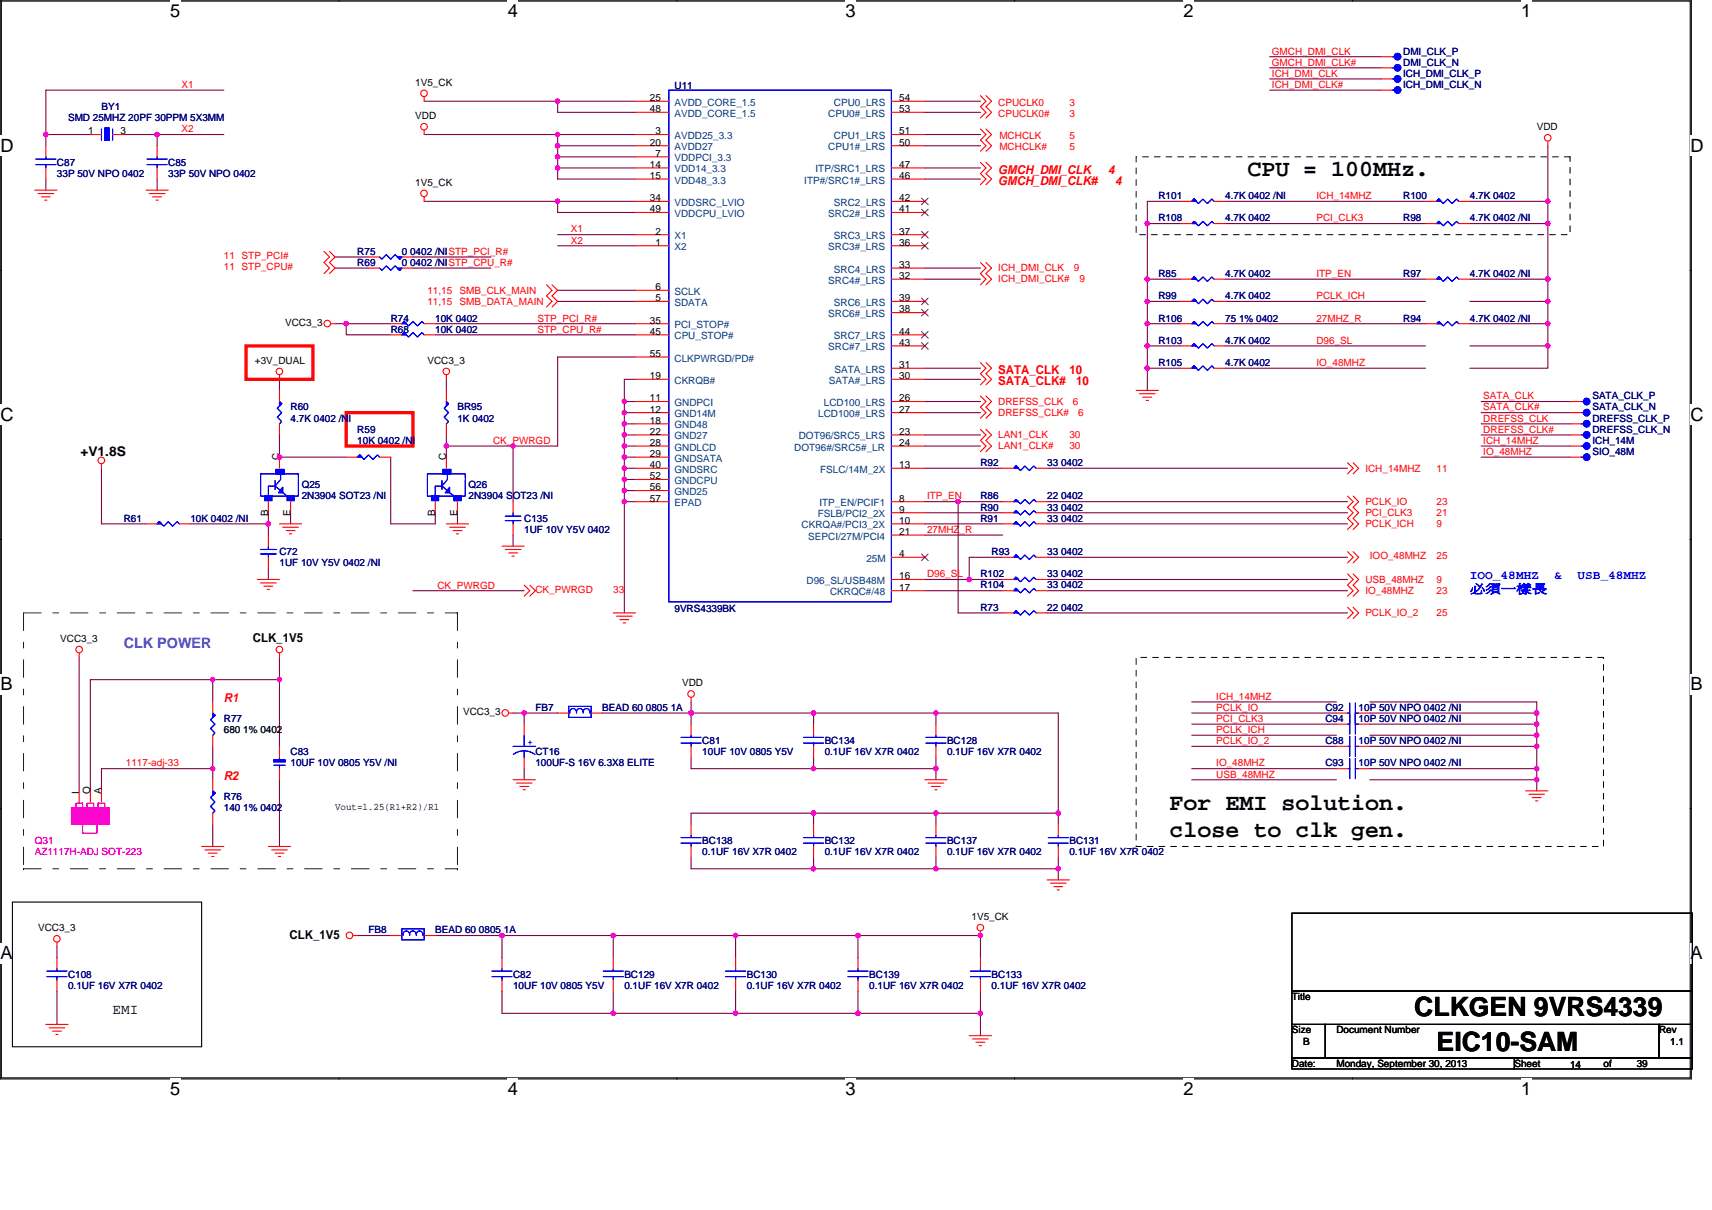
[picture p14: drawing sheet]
<svg xmlns="http://www.w3.org/2000/svg" width="297mm" height="210mm" viewBox="0 0 297 210" stroke-linecap="round" stroke-linejoin="round" font-family="sans-serif">
<defs><g id="words">
<g font-size="4.6">
<text x="245.4" y="176.3">CLKGEN 9VRS4339</text>
<text x="249.3" y="182.5">EIC10-SAM</text>
</g>
<g font-size="4">
<text x="216.4" y="30.6">CPU = 100MHz.</text>
<text x="202.9" y="140.6">For EMI solution.</text>
<text x="202.9" y="145.2">close to clk gen.</text>
</g>
<g font-size="3.2">
<text x="29.5" y="2.9">5</text>
<text x="88.1" y="2.9">4</text>
<text x="146.7" y="2.9">3</text>
<text x="205.3" y="2.9">2</text>
<text x="263.9" y="2.9">1</text>
<text x=".1" y="26.4">D</text>
<text x="293.3" y="26.4">D</text>
<text x=".1" y="73.1">C</text>
<text x="293.3" y="73.1">C</text>
<text x=".1" y="119.8">B</text>
<text x="293.3" y="119.8">B</text>
<text x=".1" y="166.5">A</text>
<text x="293.3" y="166.5">A</text>
<text x="29.5" y="190">5</text>
<text x="88.1" y="190">4</text>
<text x="146.7" y="190">3</text>
<text x="205.3" y="190">2</text>
<text x="263.9" y="190">1</text>
</g>
<text font-size="2.5" fill="#8000ff" x="21.5" y="112.5">CLK POWER</text>
<text font-size="2.5" x="19.5" y="175.9">EMI</text>
<text font-size="2.3" x="13.9" y="79.2">+V1.8S</text>
<g font-size="2.1" fill="#f00">
<text x="173.2" y="32.1">GMCH_DMI_CLK#</text>
<text x="173.2" y="30.1">GMCH_DMI_CLK</text>
<text x="192.3" y="30.1">4</text>
<text x="193.5" y="32.1">4</text>
<text x="173.2" y="64.9">SATA_CLK</text>
<text x="185.5" y="64.9">10</text>
<text x="173.2" y="66.8">SATA_CLK#</text>
<text x="186.7" y="66.8">10</text>
<text x="38.8" y="121.8">R1</text>
<text x="38.8" y="135.3">R2</text>
</g>
<g font-size="2.1" fill="#00f">
<text x="255" y="100.4">IOO_48MHZ</text>
<text x="269.7" y="100.4">&amp;</text>
<text x="273.7" y="100.4">USB_48MHZ</text>
<text x="255" y="102.8">必須一樣長</text>
</g>
<g font-size="2.1">
<text x="43.9" y="111.4">CLK_1V5</text>
<text x="50.2" y="163">CLK_1V5</text>
</g>
<g font-size="1.7" fill="#f00">
<text x="220.7" y="11.4">GMCH_DMI_CLK#</text>
<text x="220.7" y="9.5">GMCH_DMI_CLK</text>
<text x="31.5" y="15.3">X1</text>
<text x="220.7" y="15.3">ICH_DMI_CLK#</text>
<text x="220.7" y="13.3">ICH_DMI_CLK</text>
<text x="31.5" y="23">X2</text>
<text x="173.2" y="18.3">CPUCLK0</text>
<text x="173.2" y="20.3">CPUCLK0#</text>
<text x="185.5" y="20.3">3</text>
<text x="185.5" y="18.3">3</text>
<text x="173.4" y="26.1">MCHCLK#</text>
<text x="173.4" y="24.1">MCHCLK</text>
<text x="185.5" y="26.1">5</text>
<text x="185.5" y="24.1">5</text>
<text x="228.4" y="34.6">ICH_14MHZ</text>
<text x="99.1" y="40.3">X1</text>
<text x="228.4" y="38.4">PCI_CLK3</text>
<text x="38.8" y="45">11 STP_PCI#</text>
<text x="38.8" y="46.9">11 STP_CPU#</text>
<text x="99.1" y="42.3">X2</text>
<text x="173.2" y="47.1">ICH_DMI_CLK</text>
<text x="186.3" y="47.1">9</text>
<text x="74.2" y="52.9">11,15</text>
<text x="74.2" y="51">11,15</text>
<text x="79.8" y="52.9">SMB_DATA_MAIN</text>
<text x="79.8" y="51">SMB_CLK_MAIN</text>
<text x="173.2" y="49">ICH_DMI_CLK#</text>
<text x="187.3" y="49">9</text>
<text x="228.4" y="48.1">ITP_EN</text>
<text x="228.4" y="51.9">PCLK_ICH</text>
<text x="93.3" y="57.7">STP_CPU_R#</text>
<text x="93.3" y="55.8">STP_PCI_R#</text>
<text x="228.4" y="55.8">27MHZ_R</text>
<text x="228.4" y="59.6">D96_SL</text>
<text x="228.4" y="63.5">IO_48MHZ</text>
<text x="173.2" y="70.3">DREFSS_CLK</text>
<text x="186.1" y="70.3">6</text>
<text x="257.4" y="69.3">SATA_CLK</text>
<text x="257.4" y="71.2">SATA_CLK#</text>
<text x="85.6" y="77">CK_PWRGD</text>
<text x="173.2" y="72.2">DREFSS_CLK#</text>
<text x="173.2" y="78">LAN1_CLK#</text>
<text x="173.2" y="76.1">LAN1_CLK</text>
<text x="185.5" y="78">30</text>
<text x="185.5" y="76.1">30</text>
<text x="187.1" y="72.2">6</text>
<text x="257.4" y="77">ICH_14MHZ</text>
<text x="257.4" y="73.2">DREFSS_CLK</text>
<text x="257.4" y="75.1">DREFSS_CLK#</text>
<text x="236.9" y="81.9">ICH_14MHZ</text>
<text x="249.3" y="81.9">11</text>
<text x="257.4" y="79">IO_48MHZ</text>
<text x="160.8" y="86.7">ITP_EN</text>
<text x="236.9" y="89.6">PCI_CLK3</text>
<text x="236.9" y="87.6">PCLK_IO</text>
<text x="249.3" y="89.6">21</text>
<text x="249.3" y="87.6">23</text>
<text x="160.8" y="92.5">27MHZ_R</text>
<text x="236.9" y="91.5">PCLK_ICH</text>
<text x="249.3" y="91.5">9</text>
<text x="160.8" y="100.2">D96_SL</text>
<text x="236.9" y="101.2">USB_48MHZ</text>
<text x="237.7" y="97.1">IOO_48MHZ</text>
<text x="249.3" y="101.2">9</text>
<text x="249.3" y="97.1">25</text>
<text x="75.9" y="102.1">CK_PWRGD</text>
<text x="92.9" y="102.9">CK_PWRGD</text>
<text x="106.4" y="102.9">33</text>
<text x="236.9" y="103.1">IO_48MHZ</text>
<text x="236.9" y="106.9">PCLK_IO_2</text>
<text x="249.3" y="106.9">25</text>
<text x="249.3" y="103.1">23</text>
<text x="211" y="121.4">ICH_14MHZ</text>
<text x="211" y="123.4">PCLK_IO</text>
<text x="211" y="125.3">PCI_CLK3</text>
<text x="211" y="127.2">PCLK_ICH</text>
<text x="211" y="129.1">PCLK_IO_2</text>
<text x="21.8" y="133">1117-adj-33</text>
<text x="211" y="133">IO_48MHZ</text>
<text x="211" y="134.9">USB_48MHZ</text>
</g>
<g font-size="1.7" fill="#000080">
<text x="243.5" y="9.5">DMI_CLK_P</text>
<text x="243.5" y="11.4">DMI_CLK_N</text>
<text x="117" y="15.5">U11</text>
<text x="243.5" y="13.3">ICH_DMI_CLK_P</text>
<text x="243.5" y="15.2">ICH_DMI_CLK_N</text>
<text x="11.8" y="21">SMD 25MHZ 20PF 30PPM 5X3MM</text>
<text x="17.6" y="19.1">BY1</text>
<text x="9.9" y="28.8">C87</text>
<text x="29.2" y="28.8">C85</text>
<text x="9.9" y="30.7">33P 50V NPO 0402</text>
<text x="29.2" y="30.7">33P 50V NPO 0402</text>
<text x="201" y="34.5">R101</text>
<text x="212.6" y="34.5">4.7K 0402 /NI</text>
<text x="243.5" y="34.5">R100</text>
<text x="255" y="34.5">4.7K 0402</text>
<text x="201" y="38.4">R108</text>
<text x="212.6" y="38.4">4.7K 0402</text>
<text x="243.5" y="38.4">R98</text>
<text x="255" y="38.4">4.7K 0402 /NI</text>
<text x="62" y="44.2">R75</text>
<text x="62" y="46.1">R69</text>
<text x="69.7" y="44.2">0 0402 /NISTP_PCI_R#</text>
<text x="69.7" y="46.1">0 0402 /NISTP_CPU_R#</text>
<text x="201" y="51.9">R99</text>
<text x="201" y="48.1">R85</text>
<text x="212.6" y="51.9">4.7K 0402</text>
<text x="212.6" y="48.1">4.7K 0402</text>
<text x="243.5" y="48.1">R97</text>
<text x="255" y="48.1">4.7K 0402 /NI</text>
<text x="67.8" y="57.7">R68</text>
<text x="67.8" y="55.8">R74</text>
<text x="75.5" y="57.7">10K 0402</text>
<text x="75.5" y="55.8">10K 0402</text>
<text x="201" y="55.8">R106</text>
<text x="201" y="59.6">R103</text>
<text x="212.6" y="55.8">75 1% 0402</text>
<text x="212.6" y="59.6">4.7K 0402</text>
<text x="243.5" y="55.8">R94</text>
<text x="255" y="55.8">4.7K 0402 /NI</text>
<text x="201" y="63.5">R105</text>
<text x="212.6" y="63.5">4.7K 0402</text>
<text x="50.4" y="71.2">R60</text>
<text x="79.4" y="71.2">BR95</text>
<text x="276.3" y="69.3">SATA_CLK_P</text>
<text x="276.3" y="71.2">SATA_CLK_N</text>
<text x="50.4" y="73.2">4.7K 0402 /NI</text>
<text x="62" y="75.1">R59</text>
<text x="62" y="77">10K 0402 /NI</text>
<text x="79.4" y="73.2">1K 0402</text>
<text x="276.3" y="75.1">DREFSS_CLK_N</text>
<text x="276.3" y="73.2">DREFSS_CLK_P</text>
<text x="276.3" y="77">ICH_14M</text>
<text x="170.1" y="80.9">R92</text>
<text x="181.7" y="80.9">33 0402</text>
<text x="276.3" y="79">SIO_48M</text>
<text x="52.3" y="84.8">Q25</text>
<text x="52.3" y="86.7">2N3904 SOT23 /NI</text>
<text x="81.3" y="84.8">Q26</text>
<text x="81.3" y="86.7">2N3904 SOT23 /NI</text>
<text x="170.1" y="88.6">R90</text>
<text x="170.1" y="86.7">R86</text>
<text x="181.7" y="88.6">33 0402</text>
<text x="181.7" y="86.7">22 0402</text>
<text x="21.5" y="90.5">R61</text>
<text x="33" y="90.5">10K 0402 /NI</text>
<text x="90.9" y="90.5">C135</text>
<text x="90.9" y="92.5">1UF 10V Y5V 0402</text>
<text x="170.1" y="90.5">R91</text>
<text x="181.7" y="90.5">33 0402</text>
<text x="48.5" y="96.3">C72</text>
<text x="48.5" y="98.3">1UF 10V Y5V 0402 /NI</text>
<text x="170.1" y="100.2">R102</text>
<text x="172" y="96.3">R93</text>
<text x="181.7" y="100.2">33 0402</text>
<text x="181.7" y="96.3">33 0402</text>
<text x="117" y="106.2">9VRS4339BK</text>
<text x="170.1" y="106">R73</text>
<text x="170.1" y="102.1">R104</text>
<text x="181.7" y="102.1">33 0402</text>
<text x="181.7" y="106">22 0402</text>
<text x="38.8" y="125.3">R77</text>
<text x="92.9" y="123.4">FB7</text>
<text x="104.5" y="123.4">BEAD 60 0805 1A</text>
<text x="230" y="123.4">C92</text>
<text x="230" y="125.3">C94</text>
<text x="235.7" y="123.4">10P 50V NPO 0402 /NI</text>
<text x="235.7" y="125.3">10P 50V NPO 0402 /NI</text>
<text x="50.4" y="131.1">C83</text>
<text x="92.9" y="131.1">CT16</text>
<text x="121.9" y="129.1">C81</text>
<text x="121.9" y="131.1">10UF 10V 0805 Y5V</text>
<text x="143.1" y="129.1">BC134</text>
<text x="143.1" y="131.1">0.1UF 16V X7R 0402</text>
<text x="164.3" y="129.1">BC128</text>
<text x="164.3" y="131.1">0.1UF 16V X7R 0402</text>
<text x="230" y="129.1">C88</text>
<text x="235.7" y="129.1">10P 50V NPO 0402 /NI</text>
<text x="50.4" y="133">10UF 10V 0805 Y5V /NI</text>
<text x="92.9" y="133">100UF-S 16V 6.3X8 ELITE</text>
<text x="230" y="133">C93</text>
<text x="235.7" y="133">10P 50V NPO 0402 /NI</text>
<text x="38.8" y="138.8">R76</text>
<text x="38.8" y="140.7">140 1% 0402</text>
<text x="121.9" y="146.5">BC138</text>
<text x="121.9" y="148.4">0.1UF 16V X7R 0402</text>
<text x="143.1" y="146.5">BC132</text>
<text x="143.1" y="148.4">0.1UF 16V X7R 0402</text>
<text x="164.3" y="146.5">BC137</text>
<text x="164.3" y="148.4">0.1UF 16V X7R 0402</text>
<text x="185.5" y="146.5">BC131</text>
<text x="185.5" y="148.4">0.1UF 16V X7R 0402</text>
<text x="63.9" y="162">FB8</text>
<text x="75.5" y="162">BEAD 60 0805 1A</text>
<text x="11.8" y="169.7">C108</text>
<text x="11.8" y="171.6">0.1UF 16V X7R 0402</text>
<text x="89" y="169.7">C82</text>
<text x="89" y="171.6">10UF 10V 0805 Y5V</text>
<text x="108.3" y="169.7">BC129</text>
<text x="108.3" y="171.6">0.1UF 16V X7R 0402</text>
<text x="129.6" y="169.7">BC130</text>
<text x="129.6" y="171.6">0.1UF 16V X7R 0402</text>
<text x="150.8" y="169.7">BC139</text>
<text x="150.8" y="171.6">0.1UF 16V X7R 0402</text>
<text x="172" y="169.7">BC133</text>
<text x="172" y="171.6">0.1UF 16V X7R 0402</text>
</g>
<g font-size="1.7">
<text x="72" y="14.9">1V5_CK</text>
<text x="112.8" y="17.5">25</text>
<text x="156" y="17.5">54</text>
<text x="15.3" y="23.3">1</text>
<text x="20.9" y="23.3">3</text>
<text x="72" y="20.7">VDD</text>
<text x="112.8" y="19.5">48</text>
<text x="113.7" y="23.3">3</text>
<text x="156" y="19.5">53</text>
<text x="156" y="23.3">51</text>
<text x="266.6" y="22.6">VDD</text>
<text x="112.8" y="29.1">14</text>
<text x="112.8" y="25.3">20</text>
<text x="113.7" y="27.2">7</text>
<text x="156" y="25.3">50</text>
<text x="156" y="29.1">47</text>
<text x="72" y="32.2">1V5_CK</text>
<text x="112.8" y="31.1">15</text>
<text x="112.8" y="34.9">34</text>
<text x="156" y="34.9">42</text>
<text x="156" y="31.1">46</text>
<text x="112.8" y="36.9">49</text>
<text x="113.7" y="40.7">2</text>
<text x="156" y="36.9">41</text>
<text x="156" y="40.7">37</text>
<text x="113.7" y="42.6">1</text>
<text x="156" y="42.6">36</text>
<text x="156" y="46.5">33</text>
<text x="113.7" y="50.4">6</text>
<text x="113.7" y="52.3">5</text>
<text x="156" y="48.4">32</text>
<text x="156" y="52.3">39</text>
<text x="49.5" y="56.6">VCC3_3</text>
<text x="112.8" y="56.2">35</text>
<text x="112.8" y="58.1">45</text>
<text x="156" y="54.2">38</text>
<text x="156" y="58.1">44</text>
<text x="44.2" y="63.1">+3V_DUAL</text>
<text x="74.2" y="63.1">VCC3_3</text>
<text x="112.8" y="61.9">55</text>
<text x="112.8" y="65.8">19</text>
<text x="156" y="60">43</text>
<text x="156" y="65.8">30</text>
<text x="156" y="63.9">31</text>
<text x="112.8" y="69.7">11</text>
<text x="112.8" y="71.6">12</text>
<text x="156" y="71.6">27</text>
<text x="156" y="69.7">26</text>
<text x="112.8" y="73.5">18</text>
<text x="112.8" y="75.5">22</text>
<text x="112.8" y="77.4">28</text>
<text x="156" y="75.5">23</text>
<text x="156" y="77.4">24</text>
<text x="48.5" y="79.9" transform="rotate(-90 48.5 79.9)">C</text>
<text x="77.4" y="79.9" transform="rotate(-90 77.4 79.9)">C</text>
<text x="112.8" y="79.3">29</text>
<text x="112.8" y="81.2">40</text>
<text x="112.8" y="83.2">52</text>
<text x="156" y="81.2">13</text>
<text x="46.5" y="89.6" transform="rotate(-90 46.5 89.6)">B</text>
<text x="50.4" y="89.6" transform="rotate(-90 50.4 89.6)">E</text>
<text x="75.5" y="89.6" transform="rotate(-90 75.5 89.6)">B</text>
<text x="79.4" y="89.6" transform="rotate(-90 79.4 89.6)">E</text>
<text x="112.8" y="85.1">56</text>
<text x="112.8" y="87">57</text>
<text x="156" y="87">8</text>
<text x="156" y="89">9</text>
<text x="156" y="90.9">10</text>
<text x="156" y="92.8">21</text>
<text x="156" y="96.7">4</text>
<text x="156" y="100.5">16</text>
<text x="156" y="102.5">17</text>
<text x="10.5" y="111.4">VCC3_3</text>
<text x="118.4" y="119.1">VDD</text>
<text x="80.3" y="124.1">VCC3_3</text>
<text x="13.7" y="137.8" transform="rotate(-90 13.7 137.8)">I</text>
<text x="15.7" y="137.8" transform="rotate(-90 15.7 137.8)">O</text>
<text x="17.6" y="137.8" transform="rotate(-90 17.6 137.8)">A</text>
<text x="58.1" y="140.5">Vout=1.25(R1+R2)/R1</text>
<text x="6.6" y="161.6">VCC3_3</text>
<text x="168.6" y="159.6">1V5_CK</text>
<text x="224.2" y="173.5">Title</text>
<text x="224.2" y="179.3">Size</text>
<text x="231.9" y="179.3">Document Number</text>
<text x="287.9" y="179.3">Rev</text>
<text x="224.2" y="185.1">Date:</text>
<text x="226.1" y="181.3">B</text>
<text x="231.9" y="185.1">Monday, September 30, 2013</text>
<text x="262.8" y="185.1">Sheet</text>
<text x="272.4" y="185.3">14</text>
<text x="278.2" y="185.1">of</text>
<text x="284" y="185.1">39</text>
<text x="289.8" y="181.3">1.1</text>
</g>
<g font-size="1.7" fill="#004080">
<text x="117" y="18.4">AVDD_CORE_1.5</text>
<text x="117" y="20.3">AVDD_CORE_1.5</text>
<text x="143.7" y="20.3">CPU0#_LRS</text>
<text x="144.7" y="18.4">CPU0_LRS</text>
<text x="117" y="24.1">AVDD25_3.3</text>
<text x="117" y="28">VDDPCI_3.3</text>
<text x="117" y="29.9">VDD14_3.3</text>
<text x="117" y="26.1">AVDD27</text>
<text x="141.5" y="29.9">ITP/SRC1_LRS</text>
<text x="143.7" y="26.1">CPU1#_LRS</text>
<text x="144.7" y="24.1">CPU1_LRS</text>
<text x="117" y="31.9">VDD48_3.3</text>
<text x="117" y="35.7">VDDSRC_LVIO</text>
<text x="139.5" y="31.9">ITP#/SRC1#_LRS</text>
<text x="144.7" y="35.7">SRC2_LRS</text>
<text x="117" y="37.7">VDDCPU_LVIO</text>
<text x="117" y="41.5">X1</text>
<text x="143.7" y="37.7">SRC2#_LRS</text>
<text x="144.7" y="41.5">SRC3_LRS</text>
<text x="117" y="43.4">X2</text>
<text x="143.7" y="43.4">SRC3#_LRS</text>
<text x="144.7" y="47.3">SRC4_LRS</text>
<text x="117" y="51.2">SCLK</text>
<text x="117" y="53.1">SDATA</text>
<text x="143.7" y="49.2">SRC4#_LRS</text>
<text x="144.7" y="53.1">SRC6_LRS</text>
<text x="117" y="57">PCI_STOP#</text>
<text x="117" y="58.9">CPU_STOP#</text>
<text x="143.7" y="55">SRC6#_LRS</text>
<text x="144.7" y="58.9">SRC7_LRS</text>
<text x="117" y="62.7">CLKPWRGD/PD#</text>
<text x="143.7" y="60.8">SRC#7_LRS</text>
<text x="144.8" y="64.7">SATA_LRS</text>
<text x="117" y="66.6">CKRQB#</text>
<text x="117" y="70.5">GNDPCI</text>
<text x="142.9" y="70.5">LCD100_LRS</text>
<text x="143.8" y="66.6">SATA#_LRS</text>
<text x="117" y="72.4">GND14M</text>
<text x="117" y="74.3">GND48</text>
<text x="117" y="76.3">GND27</text>
<text x="138.6" y="76.3">DOT96/SRC5_LRS</text>
<text x="142" y="72.4">LCD100#_LRS</text>
<text x="117" y="78.2">GNDLCD</text>
<text x="117" y="80.1">GNDSATA</text>
<text x="117" y="82">GNDSRC</text>
<text x="117" y="84">GNDCPU</text>
<text x="137.8" y="78.2">DOT96#/SRC5#_LR</text>
<text x="142.3" y="82">FSLC/14M_2X</text>
<text x="117" y="85.9">GND25</text>
<text x="117" y="87.8">EPAD</text>
<text x="141.9" y="89.8">FSLB/PCI2_2X</text>
<text x="142.2" y="87.8">ITP_EN/PCIF1</text>
<text x="139.1" y="91.7">CKRQA#/PCI3_2X</text>
<text x="140.2" y="93.6">SEPCI/27M/PCI4</text>
<text x="140" y="101.3">D96_SL/USB48M</text>
<text x="150.3" y="97.5">25M</text>
<text x="144" y="103.3">CKRQC#/48</text>
</g>
<text font-size="1.7" fill="#000040" x="38.8" y="127.2">680 1% 0402</text>
<text font-size="1.7" fill="#00f" x="91.5" y="129.3">+</text>
<g font-size="1.7" fill="#f0f">
<text x="6" y="146.5">Q31</text>
<text x="6" y="148.4">AZ1117H-ADJ SOT-223</text>
</g>
</g></defs>
<path d="M0 0h293.5v187.2h-293.5zM.2 .2h293.1v186.8h-293.1z" fill="none" stroke="#000" stroke-width=".19"/>
<g fill="#fff">
<path d="M29.5 .1h1.8v3.5h-1.8z"/>
<path d="M29.5 187.2h1.8v3.5h-1.8z"/>
</g>
<path d="M58.8 0v.2M58.8 187v.2" fill="none" stroke="#000" stroke-width=".19"/>
<g fill="#fff">
<path d="M88.1 .1h1.8v3.5h-1.8z"/>
<path d="M88.1 187.2h1.8v3.5h-1.8z"/>
</g>
<path d="M117.4 0v.2M117.4 187v.2" fill="none" stroke="#000" stroke-width=".19"/>
<g fill="#fff">
<path d="M146.7 .1h1.8v3.5h-1.8z"/>
<path d="M146.7 187.2h1.8v3.5h-1.8z"/>
</g>
<path d="M176 0v.2M176 187v.2" fill="none" stroke="#000" stroke-width=".19"/>
<g fill="#fff">
<path d="M205.3 .1h1.8v3.5h-1.8z"/>
<path d="M205.3 187.2h1.8v3.5h-1.8z"/>
</g>
<path d="M234.7 0v.2M234.7 187v.2" fill="none" stroke="#000" stroke-width=".19"/>
<g fill="#fff">
<path d="M263.9 .1h1.8v3.5h-1.8z"/>
<path d="M263.9 187.2h1.8v3.5h-1.8z"/>
<path d="M.1 23.5h2.3v3.6h-2.3z"/>
<path d="M293.3 23.5h2.3v3.6h-2.3z"/>
<path d="M.1 70.3h2.3v3.5h-2.3z"/>
<path d="M293.3 70.3h2.3v3.5h-2.3z"/>
</g>
<path d="M0 46.9h.2M293.3 46.9h.2" fill="none" stroke="#000" stroke-width=".19"/>
<g fill="#fff">
<path d="M.1 117h2.1v3.5h-2.1z"/>
<path d="M293.3 117h2.1v3.5h-2.1z"/>
</g>
<path d="M0 93.6h.2M293.3 93.6h.2" fill="none" stroke="#000" stroke-width=".19"/>
<path d="M.1 93.6v.1z" fill="#000" stroke="#000" stroke-width=".17"/>
<g fill="#fff">
<path d="M.1 163.7h2.1v3.5h-2.1z"/>
<path d="M293.3 163.7h2.1v3.5h-2.1z"/>
</g>
<path d="M0 140.3h.2M2.2 156.5h32.8v25.2h-32.8zM224.2 158.5h69.4v13.5h-69.4zM293.3 140.3h.2M224.2 172h69.4v5.8h-69.4zM224.2 177.8h5.8v5.8h-5.8zM230 177.8h57.9v5.8h-57.9zM287.9 177.8h5.7v5.8h-5.7zM224.2 183.6h38.6v1.9h-38.6zM262.8 183.6h30.8v1.9h-30.8z" fill="none" stroke="#000" stroke-width=".19"/>
<g fill="none" stroke="#800040" stroke-width=".19">
<path d="M38.8 15.6h-30.8v7.7M73.6 17.6h23.1v1.9h13.6M96.7 17.6h13.6M160.5 17.6h9.6M160.5 19.5h9.6M220.3 11.8h19.3M220.3 9.8h19.3M220.3 15.6h19.3M220.3 13.7h19.3M8 23.3h7.7M8 23.3v2M8 31.1v1.9"/>
<path d="M21.5 23.3h5.8M27.3 23.3h11.5M27.3 23.3v2M27.3 31.1v1.9M73.6 23.3h23.1M73.6 34.9h23.1M96.7 23.3v2M96.7 27.2h13.6M96.7 23.3h13.6M96.7 25.3h13.6M96.7 29.1h13.6M96.7 29.1v2h13.6"/>
<path d="M96.7 34.9h13.6M96.7 34.9v2h13.6M96.7 25.3v1.9M96.7 27.2v1.9M160.5 23.3h9.6M160.5 25.3h9.6M160.5 29.1h9.6M160.5 31.1h9.6M199.1 38.8h5.7M199.1 38.8v9.7M204.8 34.9h-5.7v3.9M212.6 38.8h34.7"/>
<path d="M212.6 34.9h34.7M255 34.9h13.6M255 38.8h13.6M268.6 25.3v9.6M268.6 34.9v3.9M268.6 38.8v9.7h-13.6M58.1 56.2h2M58.1 44.6h5.8M58.1 46.5h5.8M60.1 56.2h7.7M60.1 56.2v1.9h7.7M71.6 44.6h13.6"/>
<path d="M71.6 46.5h13.6M75.5 56.2h34.8M75.5 58.1h34.8M96.7 40.7h13.6M96.7 42.7h13.6M96.7 50.4h13.6M96.7 52.3h13.6M160.5 48.5h9.6M160.5 46.5h9.6M199.1 56.2v3.8M199.1 48.5h5.7M199.1 48.5v3.8h5.7"/>
<path d="M199.1 52.3v3.9h5.7M212.6 48.5h34.7M212.6 56.2h34.7M212.6 52.3h34.7M255 56.2h13.6M255 52.3h13.6M268.6 56.2v3.8M268.6 52.3v3.9M268.6 48.5v3.8M48.5 75.5v3.8h11.6M48.5 65.8v2M67.8 79.3v11.6h7.7v-1.9"/>
<path d="M77.4 77.4h11.6M77.4 77.4v1.9M77.4 65.8v2M77.4 75.5v1.9M89 77.4v9.7M108.3 69.7h2M108.3 71.6h2M108.3 73.6h2M108.3 75.5h2M108.3 77.4h2M108.3 79.3h2M108.3 69.7v1.9"/>
<path d="M108.3 71.6v2M108.3 73.6v1.9M108.3 75.5v1.9M108.3 77.4v1.9M108.3 79.3v2M110.3 62h-13.6v15.4h-7.7M110.3 65.8h-2v3.9M160.5 77.4h9.6M160.5 75.5h9.6M160.5 63.9h9.6M160.5 65.8h9.6M160.5 69.7h9.6"/>
<path d="M160.5 71.6h9.6M199.1 63.9v3.9M199.1 60v3.9M199.1 63.9h5.7M199.1 60h5.7M212.6 60h34.7M212.6 63.9h34.7M255 60h13.6M257 77.4h15.4M257 69.7h15.4M257 79.3h15.4M257 71.6h15.4"/>
<path d="M257 73.6h15.4M257 75.5h15.4M268.6 60v3.9h-13.6M17.6 81.3v9.6h7.7M33 90.9h13.6M46.6 90.9v2M46.6 89v1.9M46.6 98.6v2M50.4 89v1.9M79.4 89v1.9M89 92.9v1.9M108.3 81.3h2"/>
<path d="M108.3 83.2h2M108.3 85.1h2M108.3 87.1h2M108.3 81.3v1.9M108.3 83.2v1.9M108.3 85.1v2M108.3 87.1v19.3M160.5 89h13.5M160.5 90.9h13.5M160.5 81.3h13.5M160.5 92.9h13.5M160.5 87.1h5.7"/>
<path d="M166.2 87.1h7.8M166.2 87.1v19.3h7.8M174 96.7h-5.8v3.9M181.7 90.9h52.1M181.7 87.1h52.1M181.7 96.7h52.1M181.7 89h52.1M181.7 81.3h52.1M13.7 114.1v23.1M36.9 117.9v3.9M36.9 117.9h-21.2v19.3M36.9 117.9h11.6"/>
<path d="M48.5 114.1v3.8M48.5 117.9v11.6M71.6 102.5h19.3M160.5 100.6h7.7M160.5 102.5h13.5M168.2 100.6h5.8M181.7 102.5h52.1M181.7 100.6h52.1M181.7 106.4h52.1M36.9 129.5v3.9M36.9 133.4h-19.3v3.8M36.9 133.4v1.9"/>
<path d="M48.5 135.3v11.6M89 123.7h1.9v2M90.9 133.4v1.9M90.9 123.7h5.8M104.5 123.7h15.4M119.9 131.5v1.9h21.3M119.9 123.7v2M119.9 121.8v1.9M119.9 123.7h21.3M141.2 133.4h21.2M141.2 123.7h21.2M141.2 131.5v1.9"/>
<path d="M141.2 123.7v2M162.4 133.4v1.9M162.4 131.5v1.9M162.4 123.7v2M162.4 123.7h21.2v17.4M206.8 121.8h25.1M206.8 123.7h25.1M206.8 125.7h25.1M206.8 127.6h25.1M206.8 129.5h25.1M206.8 133.4h25.1M206.8 135.3h25.1"/>
<path d="M237.7 121.8h28.9v5.8M237.7 123.7h28.9M237.7 125.7h28.9M237.7 127.6h28.9M237.7 129.5h28.9M237.7 133.4h28.9M237.7 135.3h28.9M266.6 129.5v3.9M266.6 135.3v1.9M266.6 133.4v1.9M266.6 127.6v1.9M36.9 143v3.9"/>
<path d="M119.9 148.8v2h21.3M141.2 148.8v2M141.2 141.1h21.2M141.2 150.8h21.2M141.2 141.1h-21.3v1.9M141.2 141.1v1.9M162.4 150.8h21.2M162.4 141.1h21.2M162.4 148.8v2M162.4 141.1v1.9M183.6 150.8v1.9M183.6 141.1v1.9"/>
<path d="M183.6 148.8v2M9.9 164.3v1.9M9.9 172v5.8M62 162.3h5.8M75.5 162.3h11.6M87.1 162.3h19.3M87.1 162.3v3.9M87.1 172v3.9h19.3M106.4 162.3h21.2M106.4 175.9h21.2M106.4 162.3v3.9M106.4 172v3.9"/>
<path d="M127.6 162.3h21.3M127.6 162.3v3.9M127.6 172v3.9M127.6 175.9h21.3M148.9 175.9h21.2M148.9 162.3h21.2v3.9M148.9 162.3v3.9M148.9 172v3.9M170.1 175.9v3.8M170.1 172v3.9"/>
</g>
<g fill="#f0f" stroke="#f0f" stroke-width=".19">
<path d="M12.4 140.1h6.6v2.9h-6.6z" fill-rule="evenodd"/>
<path d="M12.4 140.1h6.6v2.9h-6.6z" fill-rule="evenodd"/>
<circle cx="108.3" cy="69.7" r=".38"/>
<circle cx="108.3" cy="71.6" r=".38"/>
<circle cx="108.3" cy="73.5" r=".38"/>
<circle cx="108.3" cy="75.5" r=".38"/>
<circle cx="108.3" cy="77.4" r=".38"/>
<circle cx="108.3" cy="79.3" r=".38"/>
<circle cx="108.3" cy="81.3" r=".38"/>
<circle cx="108.3" cy="83.2" r=".38"/>
<circle cx="108.3" cy="85.1" r=".38"/>
<circle cx="108.3" cy="87" r=".38"/>
<circle cx="96.7" cy="25.3" r=".38"/>
<circle cx="96.7" cy="23.3" r=".38"/>
<circle cx="96.7" cy="27.2" r=".38"/>
<circle cx="96.7" cy="29.1" r=".38"/>
<circle cx="96.7" cy="34.9" r=".38"/>
<circle cx="106.4" cy="162.3" r=".38"/>
<circle cx="87.1" cy="162.3" r=".38"/>
<circle cx="170.1" cy="175.8" r=".38"/>
<circle cx="148.9" cy="175.8" r=".38"/>
<circle cx="96.7" cy="17.6" r=".38"/>
<circle cx="89" cy="77.4" r=".38"/>
<circle cx="46.5" cy="90.9" r=".38"/>
<circle cx="127.6" cy="162.3" r=".38"/>
<circle cx="170.1" cy="162.3" r=".38"/>
<circle cx="148.9" cy="162.3" r=".38"/>
<circle cx="162.4" cy="133.4" r=".38"/>
<circle cx="141.1" cy="133.4" r=".38"/>
<circle cx="183.6" cy="141.1" r=".38"/>
<circle cx="183.6" cy="150.7" r=".38"/>
<circle cx="162.4" cy="150.7" r=".38"/>
<circle cx="91" cy="123.7" r=".38"/>
<circle cx="162.4" cy="141.1" r=".38"/>
<circle cx="141.1" cy="141.1" r=".38"/>
<circle cx="162.4" cy="123.7" r=".38"/>
<circle cx="119.9" cy="123.7" r=".38"/>
<circle cx="141.1" cy="150.7" r=".38"/>
<circle cx="141.1" cy="123.7" r=".38"/>
<circle cx="266.6" cy="123.7" r=".38"/>
<circle cx="266.6" cy="125.7" r=".38"/>
<circle cx="266.6" cy="127.6" r=".38"/>
<circle cx="266.6" cy="129.5" r=".38"/>
<circle cx="266.6" cy="133.4" r=".38"/>
<circle cx="266.6" cy="135.3" r=".38"/>
<circle cx="199.1" cy="38.8" r=".38"/>
<circle cx="268.5" cy="60" r=".38"/>
<circle cx="268.5" cy="56.2" r=".38"/>
<circle cx="199" cy="63.9" r=".38"/>
<circle cx="199.1" cy="48.4" r=".38"/>
<circle cx="268.5" cy="52.3" r=".38"/>
<circle cx="268.5" cy="48.4" r=".38"/>
<circle cx="199" cy="52.3" r=".38"/>
<circle cx="199.1" cy="60" r=".38"/>
<circle cx="199.1" cy="56.2" r=".38"/>
<circle cx="268.5" cy="38.8" r=".38"/>
<circle cx="106.4" cy="175.8" r=".38"/>
<circle cx="127.6" cy="175.8" r=".38"/>
<circle cx="60.1" cy="56.2" r=".38"/>
<circle cx="36.9" cy="117.9" r=".38"/>
<circle cx="36.9" cy="133.4" r=".38"/>
<circle cx="48.5" cy="117.9" r=".38"/>
<circle cx="166.2" cy="87" r=".38"/>
<circle cx="48.5" cy="79.3" r=".38"/>
<circle cx="168.2" cy="100.6" r=".38"/>
<circle cx="268.5" cy="34.9" r=".38"/>
<circle cx="7.9" cy="23.3" r=".38"/>
<circle cx="27.2" cy="23.3" r=".38"/>
<circle cx="77.4" cy="77.4" r=".38"/>
</g>
<g fill="none" stroke="#f00" stroke-width=".19">
<path d="M73.6 16.8v.8M110.3 17.6h5.8M110.3 19.5h5.8M154.7 17.6h5.8M154.7 19.5h5.8M170.1 16.6l1 1-1 .9 1 1-1 1M171.1 16.6l.9 1-.9 .9 .9 1-.9 1M239.6 13.7h1.9M239.6 9.8h1.9M239.6 15.6h1.9M239.6 11.8h1.9M6 33h3.9"/>
<path d="M6.6 33.6h2.7M7.2 34.2h1.5M7.8 34.7h.3M8 25.3v1.9M8 29.1v2M15.7 23.3h1.9M19.5 23.3h2M25.3 33h3.9M25.9 33.6h2.7M26.5 34.2h1.5M27.1 34.7h.3M27.3 25.3v1.9"/>
<path d="M27.3 29.1v2M73.6 22.6v.7M73.6 34.2v.7M110.3 34.9h5.8M110.3 23.3h5.8M110.3 27.2h5.8M110.3 29.1h5.8M110.3 31.1h5.8M110.3 25.3h5.8M110.3 36.9h5.8M154.7 34.9h5.8M154.7 23.3h5.8"/>
<path d="M154.7 29.1h5.8M154.7 31.1h5.8M154.7 25.3h5.8M154.7 36.9h5.8M170.1 28.2l1 .9-1 1 1 1-1 .9M170.1 22.4l1 .9-1 1 1 1-1 .9M171.1 28.2l.9 .9-.9 1 .9 1-.9 .9M171.1 22.4l.9 .9-.9 1 .9 1-.9 .9M204.8 34.9h2M204.8 38.8h2M210.6 34.9h2M210.6 38.8h2"/>
<path d="M247.3 34.9h2M247.3 38.8h2M253.1 34.9h1.9M253.1 38.8h1.9M268.6 24.5v.8M56.2 43.6l1 1-1 1 1 .9-1 1M57.2 43.6l.9 1-.9 1 .9 .9-.9 1M57.4 56.2h.7M63.9 44.6h2M63.9 46.5h2M67.8 58.1h1.9M67.8 56.2h1.9"/>
<path d="M69.7 44.6h1.9M69.7 46.5h1.9M73.6 58.1h1.9M73.6 56.2h1.9M94.8 49.4l1 1-1 1 1 .9-1 1M95.8 49.4l.9 1-.9 1 .9 .9-.9 1M110.3 58.1h5.8M110.3 56.2h5.8M110.3 52.3h5.8M110.3 40.7h5.8M110.3 42.7h5.8M110.3 50.4h5.8"/>
<path d="M154.7 58.1h5.8M154.7 52.3h5.8M154.7 40.7h5.8M154.7 42.7h5.8M154.7 46.5h5.8M154.7 48.5h5.8M154.7 54.3h5.8M170.1 45.6l1 .9-1 1 1 1-1 .9M171.1 45.6l.9 .9-.9 1 .9 1-.9 .9M204.8 56.2h2M204.8 52.3h2M204.8 48.5h2"/>
<path d="M210.6 56.2h2M210.6 52.3h2M210.6 48.5h2M247.3 56.2h2M247.3 48.5h2M253.1 56.2h1.9M253.1 48.5h1.9M48.5 65v.8M48.5 67.8v1.9M48.5 73.6v1.9M48.5 79.3v2M60.1 79.3h1.9"/>
<path d="M65.9 79.3h1.9M77.4 65v.8M77.4 67.8v1.9M77.4 73.6v1.9M77.4 79.3v2M110.3 75.5h5.8M110.3 69.7h5.8M110.3 79.3h5.8M110.3 73.6h5.8M110.3 62h5.8M110.3 65.8h5.8M110.3 71.6h5.8"/>
<path d="M110.3 77.4h5.8M154.7 75.5h5.8M154.7 69.7h5.8M154.7 65.8h5.8M154.7 71.6h5.8M154.7 77.4h5.8M154.7 60h5.8M154.7 63.9h5.8M170.1 62.9l1 1-1 1 1 .9-1 1M170.1 68.7l1 1-1 1 1 .9-1 1M170.1 74.5l1 1-1 .9 1 1-1 1M171.1 62.9l.9 1-.9 1 .9 .9-.9 1"/>
<path d="M171.1 68.7l.9 1-.9 1 .9 .9-.9 1M171.1 74.5l.9 1-.9 .9 .9 1-.9 1M197.1 67.8h3.9M197.7 68.3h2.7M198.3 68.9h1.5M198.9 69.5h.4M204.8 60h2M204.8 63.9h2M210.6 60h2M210.6 63.9h2M272.4 75.5h1.9M272.4 69.7h1.9"/>
<path d="M272.4 79.3h1.9M272.4 73.6h1.9M272.4 71.6h1.9M272.4 77.4h1.9M17.6 80.5v.8M25.3 90.9h2M31.1 90.9h1.9M46.6 87.1v1.9M46.6 92.9v1.9M46.6 96.7v1.9M48.5 90.9h3.8M49.1 91.5h2.7"/>
<path d="M49.7 92.1h1.5M50.2 92.6h.4M50.4 87.1v1.9M75.5 87.1v1.9M77.4 90.9h3.9M78 91.5h2.7M78.6 92.1h1.6M79.2 92.6h.4M79.4 87.1v1.9M87.1 94.8h3.8M87.7 95.4h2.7M88.3 95.9h1.5"/>
<path d="M88.8 96.5h.4M89 87.1v1.9M89 90.9v2M110.3 87.1h5.8M110.3 81.3h5.8M110.3 83.2h5.8M110.3 85.1h5.8M154.7 90.9h5.8M154.7 89h5.8M154.7 87.1h5.8M154.7 96.7h5.8M154.7 81.3h5.8"/>
<path d="M154.7 92.9h5.8M174 90.9h1.9M174 89h1.9M174 87.1h1.9M174 96.7h1.9M174 81.3h1.9M179.8 90.9h1.9M179.8 89h1.9M179.8 87.1h1.9M179.8 96.7h1.9M179.8 81.3h1.9M233.8 86.1l1 1-1 .9 1 1-1 1 1 .9-1 1"/>
<path d="M233.8 80.3l1 1-1 .9M233.8 99.6l1 1-1 .9 1 1-1 1M233.8 95.7l1 1-1 1M234.8 86.1l.9 1-.9 .9 .9 1-.9 1 .9 .9-.9 1M234.8 80.3l.9 1-.9 .9M234.8 99.6l.9 1-.9 .9 .9 1-.9 1M234.8 95.7l.9 1-.9 1M13.7 113.3v.8M44.6 100.6h3.9M45.2 101.2h2.7M45.8 101.7h1.5M46.4 102.3h.4"/>
<path d="M48.5 113.3v.8M90.9 101.5l1 1-1 1M91.9 101.5l1 1-1 1M106.4 106.4h3.9M107 106.9h2.7M107.6 107.5h1.5M108.1 108.1h.4M154.7 102.5h5.8M154.7 100.6h5.8M174 106.4h1.9M174 102.5h1.9M174 100.6h1.9"/>
<path d="M179.8 106.4h1.9M179.8 102.5h1.9M179.8 100.6h1.9M233.8 105.4l1 1-1 .9M234.8 105.4l.9 1-.9 .9M13.7 137.2v2M15.7 137.2v2M17.6 137.2v2M36.9 121.8v1.9M36.9 127.6v1.9M36.9 135.3v1.9M48.5 129.5v2"/>
<path d="M48.5 133.4v1.9M88.3 123.7h.7M89 135.3h3.9M89.6 135.9h2.7M90.2 136.5h1.5M90.8 137.1h.4M90.9 125.7v1.9M90.9 131.5v1.9M96.7 123.7h2M102.5 123.7h2M119.9 121v.8M119.9 125.7v1.9"/>
<path d="M119.9 129.5v2M141.2 125.7v1.9M141.2 129.5v2M160.5 135.3h3.8M161 135.9h2.7M161.6 136.5h1.5M162.2 137.1h.4M162.4 125.7v1.9M162.4 129.5v2M231.9 133.4h1.9M231.9 123.7h1.9M231.9 125.7h1.9"/>
<path d="M231.9 129.5h1.9M235.7 133.4h2M235.7 123.7h2M235.7 125.7h2M235.7 129.5h2M264.7 137.2h3.9M265.3 137.8h2.7M265.9 138.4h1.5M266.4 139h.4M35 146.9h3.8M35.6 147.5h2.7M36.1 148.1h1.6"/>
<path d="M36.7 148.6h.4M36.9 141.1v1.9M46.6 146.9h3.8M47.1 147.5h2.7M47.7 148.1h1.6M48.3 148.6h.4M119.9 143v2M119.9 146.9v1.9M141.2 143v2M141.2 146.9v1.9M162.4 143v2M162.4 146.9v1.9"/>
<path d="M181.7 152.7h3.8M182.3 153.3h2.7M182.9 153.9h1.5M183.4 154.4h.4M183.6 143v2M183.6 146.9v1.9M8 177.8h3.8M8.5 178.4h2.7M9.1 178.9h1.5M9.7 179.5h.4M9.9 163.5v.8M9.9 166.2v1.9"/>
<path d="M9.9 170.1v1.9M61.2 162.3h.8M67.8 162.3h1.9M73.6 162.3h1.9M87.1 166.2v1.9M87.1 170.1v1.9M106.4 166.2v1.9M106.4 170.1v1.9M127.6 166.2v1.9M127.6 170.1v1.9M148.9 166.2v1.9M148.9 170.1v1.9"/>
<path d="M168.2 179.7h3.8M170.1 161.6v.7M170.1 166.2v1.9M170.1 170.1v1.9M168.8 180.3h2.6M169.3 180.9h1.6M169.9 181.5h.4"/>
<circle cx="73.6" cy="16.2" r=".57"/>
<circle cx="73.6" cy="33.6" r=".57"/>
<circle cx="73.6" cy="22" r=".57"/>
<circle cx="268.5" cy="23.9" r=".57"/>
<circle cx="56.8" cy="56.2" r=".57"/>
<circle cx="17.6" cy="79.9" r=".57"/>
<circle cx="48.5" cy="64.5" r=".57"/>
<circle cx="77.4" cy="64.5" r=".57"/>
<circle cx="13.7" cy="112.7" r=".57"/>
<circle cx="48.5" cy="112.7" r=".57"/>
<circle cx="87.7" cy="123.7" r=".57"/>
<circle cx="119.9" cy="120.4" r=".57"/>
<circle cx="9.9" cy="162.9" r=".57"/>
<circle cx="60.6" cy="162.3" r=".57"/>
<circle cx="170.1" cy="161" r=".57"/>
</g>
<path d="M197.1 27.2h75.3v13.5h-75.3zM197.1 114.1h81.1v32.8h-81.1z" fill="none" stroke="#000" stroke-width=".17" stroke-dasharray="1 1 1 1 1 1 1 1"/>
<path d="M4.1 106.4h75.3M4.1 106.4v44.4M79.4 106.4v44.4M79.4 106.4h.1M4.1 150.8h75.3M4.1 150.8h.1M79.4 150.8h.1" fill="none" stroke="#004000" stroke-width=".17" stroke-dasharray="3 2 1 2"/>
<path d="M42.7 60h11.6v5.8h-11.6zM60.1 71.6h11.5v5.8h-11.5z" fill="none" stroke="#f00" stroke-width=".57"/>
<g fill="none" stroke="#00f" stroke-width=".19">
<path d="M116.1 15.6h38.6v88.8h-38.6zM241.5 13.7h.4M241.5 9.8h.4M241.5 15.6h.4M241.5 11.8h.4M6.2 28.6h3.5M6.2 27.6h3.5M8 27.2v.4M8 28.6v.5M17.6 22.4v1.9M19.5 22.4v1.9M25.5 28.6h3.5"/>
<path d="M25.5 27.6h3.5M27.3 27.2v.4M27.3 28.6v.5M206.8 38.8l.4-.4 .7 .8 .8-.8 .8 .8 .8-.8 .3 .4M206.8 34.9l.4-.4 .7 .8 .8-.8 .8 .8 .8-.8 .3 .4M249.3 34.9l.3-.4 .8 .8 .8-.8 .7 .8 .8-.8 .4 .4M249.3 38.8l.3-.4 .8 .8 .8-.8 .7 .8 .8-.8 .4 .4M65.9 44.6l.3 .4 .8-.8 .8 .8 .8-.8 .7 .8 .4-.4M65.9 46.5l.3 .4 .8-.8 .8 .8 .8-.8 .7 .8 .4-.4M69.7 58.1l.4-.4 .8 .8 .7-.8 .8 .8 .8-.8 .4 .4M69.7 56.2l.4-.4 .8 .8 .7-.8 .8 .8 .8-.8 .4 .4M206.8 56.2l.4-.4 .7 .8 .8-.8 .8 .8 .8-.8 .3 .4"/>
<path d="M206.8 52.3l.4-.4 .7 .8 .8-.8 .8 .8 .8-.8 .3 .4M206.8 48.5l.4-.4 .7 .7 .8-.7 .8 .7 .8-.7 .3 .4M249.3 56.2l.3-.4 .8 .8 .8-.8 .7 .8 .8-.8 .4 .4M249.3 48.5l.3-.4 .8 .7 .8-.7 .7 .7 .8-.7 .4 .4M48.5 69.7l.4 .4-.8 .7 .8 .8-.8 .8 .8 .8-.4 .4M62 79.3l.4-.3 .8 .7 .7-.7 .8 .7 .8-.7 .4 .3M77.4 69.7l.4 .4-.7 .7 .7 .8-.7 .8 .7 .8-.4 .4M206.8 60l.4-.4 .7 .8 .8-.8 .8 .8 .8-.8 .3 .4M206.8 63.9l.4-.4 .7 .8 .8-.8 .8 .8 .8-.8 .3 .4M274.3 75.5h.4M274.3 69.7h.4M274.3 79.3h.4"/>
<path d="M274.3 73.6h.4M274.3 77.4h.4M274.3 71.6h.4M27.3 90.9l.3-.4 .8 .8 .8-.8 .7 .8 .8-.8 .4 .4M45.2 95.4h2.7M45.2 96.1h2.7M46 86.1v.8h1.1v-.8M46.6 96.1v.6M46.6 94.8v.6M47.7 84.3h-1.1v1.8M47.7 83.4v1.5M47.9 82.2v-.7h1.4v.7"/>
<path d="M48.5 85.1h.1M48.7 82.4v.8l-1 1.1 1 .8M49.1 85.5l.7 .6v.8h1.2v-.8M51.8 83v-.8h-6.6v3.9h6.6v-2.9M74.9 86.1v.8h1.2v-.8M76.7 84.3h-1.2v1.8M76.7 83.4v1.5M76.9 82.2v-.7h1.3v.7M77.4 85.1h.1M77.6 82.4v.8l-.9 1.1 .9 .8M78 85.5l.8 .6v.8h1.2v-.8M80.7 83v-.8h-6.5v3.9h6.5v-2.9"/>
<path d="M87.7 90.3h2.7M87.7 89.6h2.7M89 90.3v.6M89 89v.6M175.9 90.9l.4-.4 .8 .8 .7-.8 .8 .8 .8-.8 .4 .4M175.9 89l.4-.4 .8 .8 .7-.8 .8 .8 .8-.8 .4 .4M175.9 87.1l.4-.4 .8 .7 .7-.7 .8 .7 .8-.7 .4 .4M175.9 96.7l.4-.4 .8 .8 .7-.8 .8 .8 .8-.8 .4 .4M175.9 81.3l.4-.4 .8 .8 .7-.8 .8 .8 .8-.8 .4 .4M175.9 106.4l.4-.4 .8 .7 .7-.7 .8 .7 .8-.7 .4 .4M175.9 102.5l.4-.4 .8 .8 .7-.8 .8 .8 .8-.8 .4 .4M175.9 100.6l.4-.4 .8 .8 .7-.8 .8 .8 .8-.8 .4 .4"/>
<path d="M36.9 123.7l.4 .4-.8 .8 .8 .8-.8 .7 .8 .8-.4 .4M36.9 137.2l.4 .4-.8 .8 .8 .8-.8 .8 .8 .7-.4 .4M47.5 132.8h2M48.5 132.8v.6M48.5 131.5v.3M89 129.5h3.9M89.1 130.9a3.1 3.1 0 0 1 3.7 0M90.9 130.3v1.2M90.9 127.6v1.9M98.7 122.6h3.8v1.9h-3.8zM100 123.5a.59 .59 0 0 0-.7-.5 .59 .59 0 0 0-.4 .7h-.2M100 123.5v.2"/>
<path d="M101.2 123.5a.57 .57 0 0 0-.6-.5 .57 .57 0 0 0-.6 .5M102.5 123.7h-.2a.6 .6 0 0 0-.5-.7 .6 .6 0 0 0-.6 .7M118.2 128.9h3.4M118.2 128h3.4M119.9 127.6v.4M119.9 128.9v.6M139.4 128.9h3.5M139.4 128h3.5M141.2 127.6v.4M141.2 128.9v.6M160.7 128.9h3.4M160.7 128h3.4"/>
<path d="M162.4 127.6v.4M162.4 128.9v.6M233.8 133.4h.4M233.8 123.7h.4M233.8 125.7h.4M233.8 129.5h.4M234.2 131.7v3.4M234.2 122v3.5M234.2 123.9v3.5M234.2 127.8v3.5M235.2 133.4h.5M235.2 123.7h.5"/>
<path d="M235.2 125.7h.5M235.2 129.5h.5M235.2 131.7v3.4M235.2 122v3.5M235.2 123.9v3.5M235.2 127.8v3.5M118.2 146.3h3.4M118.2 145.4h3.4M119.9 145v.4M119.9 146.3v.6M139.4 146.3h3.5M139.4 145.4h3.5"/>
<path d="M141.2 145v.4M141.2 146.3v.6M160.7 146.3h3.4M160.7 145.4h3.4M162.4 145v.4M162.4 146.3v.6M181.9 146.3h3.5M181.9 145.4h3.5M183.6 145v.4M183.6 146.3v.6M8.1 169.5h3.5M8.1 168.5h3.5"/>
<path d="M9.9 168.1v.4M9.9 169.5v.6M69.7 161.2h3.9v1.9h-3.9zM71.1 162.1a.59 .59 0 0 0-.7-.5 .59 .59 0 0 0-.5 .7h-.2M72.2 162.1a.59 .59 0 0 0-.7-.5 .59 .59 0 0 0-.4 .7M72.2 162.2v.1M73.4 162.1a.56 .56 0 0 0-.6-.5 .56 .56 0 0 0-.6 .5M73.4 162.2v.1h.2M85.4 169.5h3.4M85.4 168.5h3.4M87.1 168.1v.4M87.1 169.5v.6"/>
<path d="M104.7 169.5h3.4M104.7 168.5h3.4M106.4 168.1v.4M106.4 169.5v.6M125.9 169.5h3.5M125.9 168.5h3.5M127.6 168.1v.4M127.6 169.5v.6M147.1 169.5h3.5M147.1 168.5h3.5M148.9 168.1v.4M148.9 169.5v.6"/>
<path d="M168.4 169.5h3.4M168.4 168.5h3.4M170.1 168.1v.4M170.1 169.5v.6"/>
<circle cx="242.5" cy="13.7" r=".57"/>
<circle cx="242.5" cy="15.6" r=".57"/>
<circle cx="242.5" cy="11.8" r=".57"/>
<circle cx="242.5" cy="9.8" r=".57"/>
<circle cx="275.3" cy="73.5" r=".57"/>
<circle cx="275.3" cy="69.7" r=".57"/>
<circle cx="275.3" cy="71.6" r=".57"/>
<circle cx="275.3" cy="75.5" r=".57"/>
<circle cx="275.3" cy="79.3" r=".57"/>
<circle cx="275.3" cy="77.4" r=".57"/>
</g>
<g fill="#00f" stroke="#00f" stroke-width=".19">
<path d="M49.1 84.5v1h-.8z"/>
<path d="M78 84.5v1h-.7z"/>
<path d="M249.6 34.5l.4 .4h-.7l.3-.4 .4 .4z" fill-rule="evenodd"/>
<path d="M249.6 34.5l.4 .4h-.7l.3-.4 .4 .4z" fill-rule="evenodd"/>
<path d="M70.1 57.7l.4 .4h-.8l.4-.4 .4 .4z" fill-rule="evenodd"/>
<path d="M70.1 57.7l.4 .4h-.8l.4-.4 .4 .4z" fill-rule="evenodd"/>
<path d="M206.8 38.8l.4-.4 .4 .4-.4-.4 .4 .4z" fill-rule="evenodd"/>
<path d="M206.8 38.8l.4-.4 .4 .4-.4-.4 .4 .4z" fill-rule="evenodd"/>
<path d="M77.4 69.7l.4 .4-.4 .4 .4-.4-.4 .4z" fill-rule="evenodd"/>
<path d="M77.4 69.7l.4 .4-.4 .4 .4-.4-.4 .4z" fill-rule="evenodd"/>
<path d="M207.2 34.5l.4 .4h-.8l.4-.4 .4 .4z" fill-rule="evenodd"/>
<path d="M207.2 34.5l.4 .4h-.8l.4-.4 .4 .4z" fill-rule="evenodd"/>
<path d="M175.9 90.9l.4-.4 .4 .4-.4-.4 .4 .4z" fill-rule="evenodd"/>
<path d="M175.9 90.9l.4-.4 .4 .4-.4-.4 .4 .4z" fill-rule="evenodd"/>
<path d="M206.8 56.2l.4-.4 .4 .4-.4-.4 .4 .4z" fill-rule="evenodd"/>
<path d="M206.8 56.2l.4-.4 .4 .4-.4-.4 .4 .4z" fill-rule="evenodd"/>
<path d="M176.3 88.6l.4 .4h-.8l.4-.4 .4 .4z" fill-rule="evenodd"/>
<path d="M176.3 88.6l.4 .4h-.8l.4-.4 .4 .4z" fill-rule="evenodd"/>
<path d="M206.8 52.3l.4-.4 .4 .4-.4-.4 .4 .4z" fill-rule="evenodd"/>
<path d="M206.8 52.3l.4-.4 .4 .4-.4-.4 .4 .4z" fill-rule="evenodd"/>
<path d="M47.5 131.8h2v.4h-2z" fill-rule="evenodd"/>
<path d="M47.5 131.8h2v.4h-2z" fill-rule="evenodd"/>
<path d="M249.6 55.8l.4 .4h-.7l.3-.4 .4 .4z" fill-rule="evenodd"/>
<path d="M249.6 55.8l.4 .4h-.7l.3-.4 .4 .4z" fill-rule="evenodd"/>
<path d="M176.3 86.7l.4 .4h-.8l.4-.4 .4 .4z" fill-rule="evenodd"/>
<path d="M176.3 86.7l.4 .4h-.8l.4-.4 .4 .4z" fill-rule="evenodd"/>
<path d="M70.1 55.8l.4 .4h-.8l.4-.4 .4 .4z" fill-rule="evenodd"/>
<path d="M70.1 55.8l.4 .4h-.8l.4-.4 .4 .4z" fill-rule="evenodd"/>
<path d="M47.9 81.5h1.4v.7h-1.4z" fill-rule="evenodd"/>
<path d="M46 86.1h1.1v.8h-1.1z" fill-rule="evenodd"/>
<path d="M49.8 86.1h1.2v.8h-1.2z" fill-rule="evenodd"/>
<path d="M47.9 81.5h1.4v.7h-1.4z" fill-rule="evenodd"/>
<path d="M46 86.1h1.1v.8h-1.1z" fill-rule="evenodd"/>
<path d="M49.8 86.1h1.2v.8h-1.2z" fill-rule="evenodd"/>
<path d="M69 44.6h.7l-.4 .4z" fill-rule="evenodd"/>
<path d="M69 44.6h.7l-.4 .4z" fill-rule="evenodd"/>
<path d="M18.2 22.2h.8v2.1h-.8z" fill-rule="evenodd"/>
<path d="M18.2 22.2h.8v2.1h-.8z" fill-rule="evenodd"/>
<path d="M27.3 90.9l.3-.4 .4 .4-.4-.4 .4 .4z" fill-rule="evenodd"/>
<path d="M27.3 90.9l.3-.4 .4 .4-.4-.4 .4 .4z" fill-rule="evenodd"/>
<path d="M176.3 106l.4 .4h-.8l.4-.4 .4 .4z" fill-rule="evenodd"/>
<path d="M176.3 106l.4 .4h-.8l.4-.4 .4 .4z" fill-rule="evenodd"/>
<path d="M176.3 96.3l.4 .4h-.8l.4-.4 .4 .4z" fill-rule="evenodd"/>
<path d="M176.3 96.3l.4 .4h-.8l.4-.4 .4 .4z" fill-rule="evenodd"/>
<path d="M62 79.3l.4-.3 .4 .3-.4-.3 .4 .3z" fill-rule="evenodd"/>
<path d="M62 79.3l.4-.3 .4 .3-.4-.3 .4 .3z" fill-rule="evenodd"/>
<path d="M176.3 102.1l.4 .4h-.8l.4-.4 .4 .4z" fill-rule="evenodd"/>
<path d="M176.3 102.1l.4 .4h-.8l.4-.4 .4 .4z" fill-rule="evenodd"/>
<path d="M76.9 81.5h1.3v.7h-1.3z" fill-rule="evenodd"/>
<path d="M74.9 86.1h1.2v.8h-1.2z" fill-rule="evenodd"/>
<path d="M78.8 86.1h1.2v.8h-1.2z" fill-rule="evenodd"/>
<path d="M76.9 81.5h1.3v.7h-1.3z" fill-rule="evenodd"/>
<path d="M74.9 86.1h1.2v.8h-1.2z" fill-rule="evenodd"/>
<path d="M78.8 86.1h1.2v.8h-1.2z" fill-rule="evenodd"/>
<path d="M249.6 38.4l.4 .4h-.7l.3-.4 .4 .4z" fill-rule="evenodd"/>
<path d="M249.6 38.4l.4 .4h-.7l.3-.4 .4 .4z" fill-rule="evenodd"/>
<path d="M206.8 60l.4-.4 .4 .4-.4-.4 .4 .4z" fill-rule="evenodd"/>
<path d="M206.8 60l.4-.4 .4 .4-.4-.4 .4 .4z" fill-rule="evenodd"/>
<path d="M176.3 80.9l.4 .4h-.8l.4-.4 .4 .4z" fill-rule="evenodd"/>
<path d="M176.3 80.9l.4 .4h-.8l.4-.4 .4 .4z" fill-rule="evenodd"/>
<path d="M249.6 48.1l.4 .4h-.7l.3-.4 .4 .4z" fill-rule="evenodd"/>
<path d="M249.6 48.1l.4 .4h-.7l.3-.4 .4 .4z" fill-rule="evenodd"/>
<path d="M207.2 63.5l.4 .4h-.8l.4-.4 .4 .4z" fill-rule="evenodd"/>
<path d="M207.2 63.5l.4 .4h-.8l.4-.4 .4 .4z" fill-rule="evenodd"/>
<path d="M176.3 100.2l.4 .4h-.8l.4-.4 .4 .4z" fill-rule="evenodd"/>
<path d="M176.3 100.2l.4 .4h-.8l.4-.4 .4 .4z" fill-rule="evenodd"/>
<path d="M69 46.5h.7l-.4 .4z" fill-rule="evenodd"/>
<path d="M69 46.5h.7l-.4 .4z" fill-rule="evenodd"/>
<path d="M48.5 69.7l.4 .4-.4 .4 .4-.4-.4 .4z" fill-rule="evenodd"/>
<path d="M48.5 69.7l.4 .4-.4 .4 .4-.4-.4 .4z" fill-rule="evenodd"/>
<path d="M36.9 123.7l.4 .4-.4 .4 .4-.4-.4 .4z" fill-rule="evenodd"/>
<path d="M36.9 123.7l.4 .4-.4 .4 .4-.4-.4 .4z" fill-rule="evenodd"/>
<path d="M206.8 48.5l.4-.4 .4 .4-.4-.4 .4 .4z" fill-rule="evenodd"/>
<path d="M206.8 48.5l.4-.4 .4 .4-.4-.4 .4 .4z" fill-rule="evenodd"/>
<path d="M36.9 137.2l.4 .4-.4 .4 .4-.4-.4 .4z" fill-rule="evenodd"/>
<path d="M36.9 137.2l.4 .4-.4 .4 .4-.4-.4 .4z" fill-rule="evenodd"/>
<circle cx="275.3" cy="75.5" r=".38"/>
<circle cx="275.3" cy="69.7" r=".38"/>
<circle cx="242.5" cy="13.7" r=".38"/>
<circle cx="275.3" cy="79.3" r=".38"/>
<circle cx="275.3" cy="73.5" r=".38"/>
<circle cx="242.5" cy="9.8" r=".38"/>
<circle cx="242.5" cy="15.6" r=".38"/>
<circle cx="242.5" cy="11.8" r=".38"/>
<circle cx="275.3" cy="77.4" r=".38"/>
<circle cx="275.3" cy="71.6" r=".38"/>
</g>
<g fill="none" stroke="#804000" stroke-width=".17">
<path d="M159.9 34.4l1.2 1.1M159.9 36.3l1.2 1.2M161 34.4l-1.1 1.1M161 36.3l-1.1 1.2M159.9 40.2l1.2 1.1M159.9 42.1l1.2 1.1M159.9 51.7l1.2 1.2M159.9 53.7l1.2 1.1M159.9 57.5l1.2 1.2M159.9 59.5l1.2 1.1M161 40.2l-1.1 1.1M161 42.1l-1.1 1.1"/>
<path d="M161 51.7l-1.1 1.2M161 53.7l-1.1 1.1M161 57.5l-1.1 1.2M161 59.5l-1.1 1.1M159.9 96.1l1.2 1.2M161 96.1l-1.1 1.2"/>
</g>
<path d="M13.2 140.1v-.7h1.1v.7M14.3 143v1.6h2.5v-1.6M15.1 140.1v-.7h1.2v.7M15.7 141.1h.1M17 140.1v-.7h1.2v.7" fill="none" stroke="#f0f" stroke-width=".19"/>
<use href="#words"/>
</svg>
